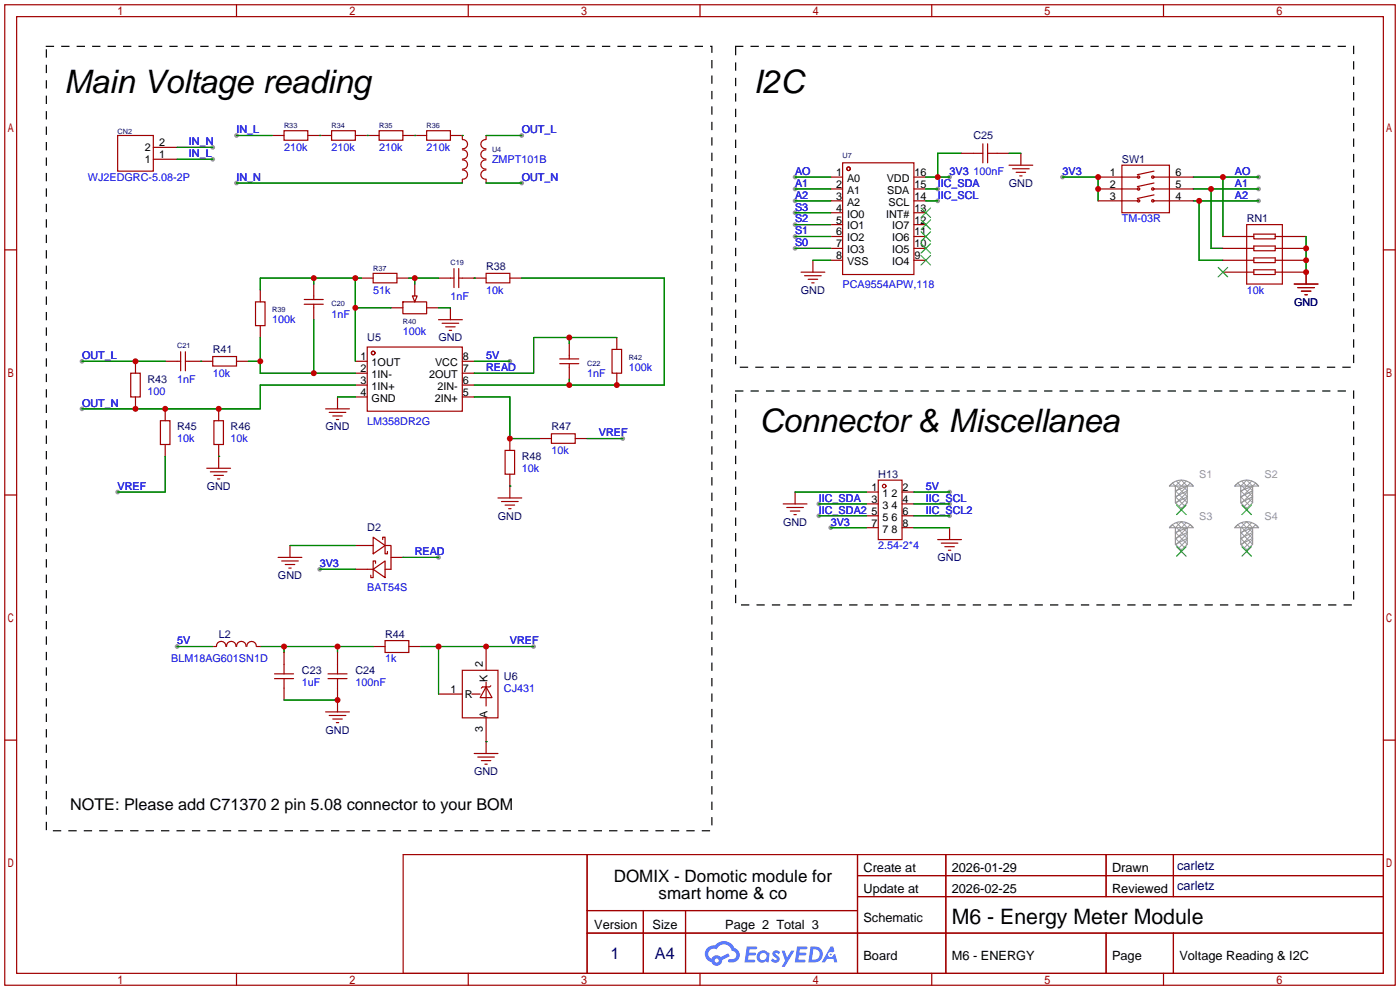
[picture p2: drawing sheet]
<svg xmlns="http://www.w3.org/2000/svg" width="299mm" height="212mm" viewBox="0 0 299 212" stroke-linecap="round" stroke-linejoin="round" font-family="sans-serif">
<defs><g id="words">
<g font-size="6.9">
<text x="13.7" y="19.9">Main Voltage reading</text>
<text x="161" y="19.9">I2C</text>
<text x="162.3" y="92.3">Connector &amp; Miscellanea</text>
</g>
<text font-size="4.5" x="203.4" y="197.5">M6 - Energy Meter Module</text>
<g font-size="3.6">
<text x="131.2" y="188.5">DOMIX - Domotic module for</text>
<text x="140.8" y="192.2">smart home &amp; co</text>
</g>
<text font-size="3.5" x="15" y="173">NOTE: Please add C71370 2 pin 5.08 connector to your BOM</text>
<g font-size="3.5" fill="#000080">
<text x="130.5" y="204.9">1</text>
<text x="140" y="204.9">A4</text>
</g>
<g font-size="2.7" fill="#000080">
<text x="251.6" y="185.9">carletz</text>
<text x="251.6" y="190.2">carletz</text>
</g>
<g font-size="2.7">
<text x="184.5" y="186.3">Create at</text>
<text x="184.5" y="190.8">Update at</text>
<text x="203.4" y="186.3">2026-01-29</text>
<text x="203.4" y="190.8">2026-02-25</text>
<text x="237.7" y="186.3">Drawn</text>
<text x="237.7" y="190.8">Reviewed</text>
<text x="184.5" y="197">Schematic</text>
<text x="127" y="198.5">Version</text>
<text x="139.5" y="198.5">Size</text>
<text x="155" y="198.5">Page 2 Total 3</text>
<text x="184.5" y="205.2">Board</text>
<text x="203.4" y="205.2">M6 - ENERGY</text>
<text x="237.7" y="205.2">Page</text>
<text x="252.1" y="205.2">Voltage Reading &amp; I2C</text>
</g>
<g font-size="2.3" fill="#00f">
<text x="50.5" y="28.5">IN_L</text>
<text x="111.5" y="28.5">OUT_L</text>
<text x="40.4" y="31">IN_N</text>
<text x="40.4" y="33.6">IN_L</text>
<text x="60.7" y="32.3">210k</text>
<text x="70.9" y="32.3">210k</text>
<text x="81" y="32.3">210k</text>
<text x="91.2" y="32.3">210k</text>
<text x="105.2" y="34.8">ZMPT101B</text>
<text x="18.8" y="38.7">WJ2EDGRC-5.08-2P</text>
<text x="50.5" y="38.7">IN_N</text>
<text x="111.5" y="38.7">OUT_N</text>
<text x="169.9" y="37.4">AO</text>
<text x="169.9" y="39.9">A1</text>
<text x="200.4" y="39.9">IIC_SDA</text>
<text x="202.9" y="37.4">3V3</text>
<text x="208" y="37.4">100nF</text>
<text x="227.1" y="37.4">3V3</text>
<text x="263.9" y="39.9">A1</text>
<text x="263.9" y="37.4">AO</text>
<text x="169.9" y="42.5">A2</text>
<text x="169.9" y="45">S3</text>
<text x="169.9" y="47.5">S2</text>
<text x="200.4" y="42.5">IIC_SCL</text>
<text x="239.8" y="47.5">TM-03R</text>
<text x="263.9" y="42.5">A2</text>
<text x="169.9" y="52.6">S0</text>
<text x="169.9" y="50.1">S1</text>
<text x="79.8" y="62.8">51k</text>
<text x="96.3" y="64.1">1nF</text>
<text x="103.9" y="62.8">10k</text>
<text x="180.1" y="61.5">PCA9554APW,118</text>
<text x="266.4" y="62.8">10k</text>
<text x="58.2" y="69.1">100k</text>
<text x="70.9" y="67.9">1nF</text>
<text x="86.1" y="71.7">100k</text>
<text x="17.5" y="76.8">OUT_L</text>
<text x="103.9" y="76.8">5V</text>
<text x="37.8" y="81.8">1nF</text>
<text x="45.5" y="80.6">10k</text>
<text x="103.9" y="79.3">READ</text>
<text x="125.5" y="80.6">1nF</text>
<text x="134.4" y="79.3">100k</text>
<text x="17.5" y="86.9">OUT_N</text>
<text x="31.5" y="84.4">100</text>
<text x="37.8" y="94.5">10k</text>
<text x="49.3" y="94.5">10k</text>
<text x="78.5" y="90.7">LM358DR2G</text>
<text x="128" y="93.3">VREF</text>
<text x="111.5" y="100.9">10k</text>
<text x="117.9" y="97.1">10k</text>
<text x="25.1" y="104.7">VREF</text>
<text x="175" y="107.2">IIC_SDA</text>
<text x="197.9" y="107.2">IIC_SCL</text>
<text x="197.9" y="104.7">5V</text>
<text x="175" y="109.8">IIC_SDA2</text>
<text x="177.5" y="112.3">3V3</text>
<text x="197.9" y="109.8">IIC_SCL2</text>
<text x="88.6" y="118.7">READ</text>
<text x="187.7" y="117.4">2.54-2*4</text>
<text x="68.3" y="121.2">3V3</text>
<text x="78.5" y="126.3">BAT54S</text>
<text x="37.8" y="137.7">5V</text>
<text x="109" y="137.7">VREF</text>
<text x="36.6" y="141.5">BLM18AG601SN1D</text>
<text x="82.3" y="141.5">1k</text>
<text x="64.5" y="146.6">1uF</text>
<text x="75.9" y="146.6">100nF</text>
<text x="107.7" y="147.9">CJ431</text>
</g>
<g font-size="2.3" fill="#000080">
<text x="208" y="29.8">C25</text>
<text x="239.8" y="34.8">SW1</text>
<text x="215.6" y="39.9">GND</text>
<text x="266.4" y="47.5">RN1</text>
<text x="103.9" y="57.7">R38</text>
<text x="171.2" y="62.8">GND</text>
<text x="276.6" y="65.3">GND</text>
<text x="45.5" y="75.5">R41</text>
<text x="78.5" y="72.9">U5</text>
<text x="93.7" y="72.9">GND</text>
<text x="31.5" y="81.8">R43</text>
<text x="37.8" y="92">R45</text>
<text x="49.3" y="92">R46</text>
<text x="69.6" y="92">GND</text>
<text x="117.9" y="92">R47</text>
<text x="111.5" y="98.3">R48</text>
<text x="44.2" y="104.7">GND</text>
<text x="187.7" y="102.2">H13</text>
<text x="78.5" y="113.6">D2</text>
<text x="106.4" y="111">GND</text>
<text x="167.4" y="112.3">GND</text>
<text x="200.4" y="119.9">GND</text>
<text x="59.4" y="123.7">GND</text>
<text x="46.7" y="136.4">L2</text>
<text x="82.3" y="136.4">R44</text>
<text x="64.5" y="144.1">C23</text>
<text x="75.9" y="144.1">C24</text>
<text x="107.7" y="145.3">U6</text>
<text x="69.6" y="156.8">GND</text>
<text x="101.3" y="165.7">GND</text>
</g>
<g font-size="2.3">
<text x="31" y="34.8">1</text>
<text x="31" y="32.3">2</text>
<text x="34" y="33.8">1</text>
<text x="34" y="31.3">2</text>
<text x="178.7" y="37.6">1</text>
<text x="178.7" y="40.2">2</text>
<text x="181" y="38.9">A0</text>
<text x="181" y="41.4">A1</text>
<text x="189.5" y="38.9">VDD</text>
<text x="189.6" y="41.4">SDA</text>
<text x="195.5" y="40.2">15</text>
<text x="195.5" y="37.6">16</text>
<text x="237.2" y="37.6">1</text>
<text x="237.2" y="40.2">2</text>
<text x="251.2" y="40.2">5</text>
<text x="251.2" y="37.6">6</text>
<text x="178.7" y="42.7">3</text>
<text x="178.7" y="45.2">4</text>
<text x="178.7" y="47.8">5</text>
<text x="181" y="44">A2</text>
<text x="181" y="46.5">IO0</text>
<text x="189.4" y="46.5">INT#</text>
<text x="189.9" y="44">SCL</text>
<text x="195.5" y="47.8">12</text>
<text x="195.5" y="45.2">13</text>
<text x="195.5" y="42.7">14</text>
<text x="237.2" y="42.7">3</text>
<text x="251.2" y="42.7">4</text>
<text x="178.7" y="50.3">6</text>
<text x="178.7" y="52.9">7</text>
<text x="181" y="49">IO1</text>
<text x="181" y="51.6">IO2</text>
<text x="190.7" y="51.6">IO6</text>
<text x="190.7" y="49">IO7</text>
<text x="195.5" y="52.9">10</text>
<text x="195.5" y="50.3">11</text>
<text x="178.7" y="55.4">8</text>
<text x="181" y="54.1">IO3</text>
<text x="181" y="56.7">VSS</text>
<text x="190.7" y="56.7">IO4</text>
<text x="190.7" y="54.1">IO5</text>
<text x="195.5" y="55.4">9</text>
<text x="77.1" y="77">1</text>
<text x="98.9" y="77">8</text>
<text x="77.1" y="79.5">2</text>
<text x="77.1" y="82.1">3</text>
<text x="79.4" y="78.3">1OUT</text>
<text x="79.4" y="80.8">1IN-</text>
<text x="79.4" y="83.3">1IN+</text>
<text x="91.7" y="80.8">2OUT</text>
<text x="93" y="78.3">VCC</text>
<text x="93.5" y="83.3">2IN-</text>
<text x="98.9" y="82.1">6</text>
<text x="98.9" y="79.5">7</text>
<text x="77.1" y="84.6">4</text>
<text x="79.4" y="85.9">GND</text>
<text x="92.9" y="85.9">2IN+</text>
<text x="98.9" y="84.6">5</text>
<text x="186.3" y="104.9">1</text>
<text x="186.3" y="107.5">3</text>
<text x="188.6" y="106.2">1</text>
<text x="190.6" y="106.2">2</text>
<text x="192.9" y="107.5">4</text>
<text x="192.9" y="104.9">2</text>
<text x="186.3" y="110">5</text>
<text x="186.3" y="112.5">7</text>
<text x="188.6" y="108.7">3</text>
<text x="188.6" y="111.3">5</text>
<text x="188.6" y="113.8">7</text>
<text x="190.6" y="113.8">8</text>
<text x="190.6" y="111.3">6</text>
<text x="190.6" y="108.7">4</text>
<text x="192.9" y="112.5">8</text>
<text x="192.9" y="110">6</text>
<text x="103.2" y="142.5" transform="rotate(-90 103.2 142.5)">2</text>
<text x="96.3" y="148.1">1</text>
<text x="99.3" y="149.1">R</text>
<text x="104.2" y="145.8" transform="rotate(-90 104.2 145.8)">K</text>
<text x="104.2" y="153.4" transform="rotate(-90 104.2 153.4)">A</text>
<text x="103.2" y="156.5" transform="rotate(-90 103.2 156.5)">3</text>
</g>
<g font-size="2.3" fill="#999">
<text x="256.3" y="102.2">S1</text>
<text x="270.3" y="102.2">S2</text>
<text x="256.3" y="111">S3</text>
<text x="270.3" y="111">S4</text>
</g>
<g font-size="1.6" fill="#000080">
<text x="25.1" y="28.6">CN2</text>
<text x="60.7" y="27.4">R33</text>
<text x="70.9" y="27.4">R34</text>
<text x="81" y="27.4">R35</text>
<text x="91.2" y="27.4">R36</text>
<text x="105.2" y="32.5">U4</text>
<text x="180.1" y="33.7">U7</text>
<text x="79.8" y="57.9">R37</text>
<text x="96.3" y="56.6">C19</text>
<text x="70.9" y="65.5">C20</text>
<text x="58.2" y="66.7">R39</text>
<text x="86.1" y="69.3">R40</text>
<text x="37.8" y="74.4">C21</text>
<text x="134.4" y="76.9">R42</text>
<text x="125.5" y="78.2">C22</text>
</g>
</g></defs>
<g fill="#999">
<circle cx="111.5" cy="29" r=".51"/>
<circle cx="111.5" cy="39.1" r=".51"/>
<circle cx="50.5" cy="29" r=".51"/>
<circle cx="50.5" cy="39.1" r=".51"/>
<circle cx="17.5" cy="77.2" r=".51"/>
<circle cx="17.5" cy="87.4" r=".51"/>
<circle cx="25.1" cy="105.2" r=".51"/>
<circle cx="109" cy="77.2" r=".51"/>
<circle cx="133.1" cy="93.7" r=".51"/>
<circle cx="202.9" cy="37.8" r=".51"/>
<circle cx="200.4" cy="40.4" r=".51"/>
<circle cx="200.4" cy="42.9" r=".51"/>
<circle cx="169.9" cy="37.8" r=".51"/>
<circle cx="169.9" cy="40.4" r=".51"/>
<circle cx="169.9" cy="42.9" r=".51"/>
<circle cx="169.9" cy="45.5" r=".51"/>
<circle cx="169.9" cy="48" r=".51"/>
<circle cx="169.9" cy="53.1" r=".51"/>
<circle cx="169.9" cy="50.5" r=".51"/>
<circle cx="269" cy="42.9" r=".51"/>
<circle cx="269" cy="40.4" r=".51"/>
<circle cx="269" cy="37.8" r=".51"/>
<circle cx="227.1" cy="37.8" r=".51"/>
<circle cx="114" cy="138.2" r=".51"/>
<circle cx="37.8" cy="138.2" r=".51"/>
<circle cx="93.7" cy="119.1" r=".51"/>
<circle cx="68.3" cy="121.7" r=".51"/>
<circle cx="45.5" cy="31.5" r=".51"/>
<circle cx="45.5" cy="34" r=".51"/>
<circle cx="175" cy="107.7" r=".51"/>
<circle cx="177.5" cy="112.8" r=".51"/>
<circle cx="202.9" cy="107.7" r=".51"/>
<circle cx="175" cy="110.2" r=".51"/>
<circle cx="202.9" cy="110.2" r=".51"/>
<circle cx="202.9" cy="105.2" r=".51"/>
</g>
<g fill="none" stroke="#a10000" stroke-width=".25">
<path d="M1 1h297.2v209.6h-297.2zM3.6 3.6h292.1v204.4h-292.1zM50.5 1v2.6M100.1 1v2.6M149.6 1v2.6M199.1 1v2.6M248.7 1v2.6M1 53.4h2.6M295.7 53.4h2.5M1 105.8h2.6M295.7 105.8h2.5M1 158.2h2.6"/>
<path d="M295.7 158.2h2.5M50.5 208v2.6M100.1 208v2.6M149.6 208v2.6M199.1 208v2.6M248.7 208v2.6"/>
</g>
<g fill="#5487ff">
<path d="M165.3 203.3a.99 .99 0 0 1 1.4 .2l-.3 .5a.39 .39 0 0 0-.3-.3 .39 .39 0 0 0-.4 .1l.1 .1a1.02 1.02 0 0 1 .6 1.6 1.17 1.17 0 0 1-1.7-.2l.4-.5 .6 .4 .3-.1v-.3a1.01 1.01 0 0 1-.7-1.5z"/>
<path d="M167.1 203.2h.6l.5 1.5 .9-1.5h.7l-2.1 3.4h-.7l.8-1.3z"/>
<path d="M159.6 202.3h1.9l.3 .1-.1 .4-1.5 .1-.1 .7h1.2l.3 .3-.3 .3h-1.3l-.1 .9h1.4l.1 .3-.1 .2-2.2 .1z"/>
<path d="M170.4 202.3h1.9l.2 .1-.1 .4-1.5 .1-.1 .7h1.3l.3 .3-.4 .3h-1.2l-.2 .9h1.4l.2 .3-.2 .2-2.1 .1z"/>
<path d="M177.5 202.3h.6l.2 1-.5 .3a.57 .57 0 0 0-.8 .2 .57 .57 0 0 0 .4 .8 .57 .57 0 0 0 .7-.5l.4-.2 .5 1.8h-.7l-.2-.7h-1.4l-.4 .7h-.7z"/>
<path d="M173.2 202.3l-.4 3.4h1.1a1.73 1.73 0 0 0 1.9-1.7 1.73 1.73 0 0 0-2-1.7zM173.8 202.9a1.14 1.14 0 0 1 1.4 1.1 1.14 1.14 0 0 1-1.5 1.1h-.2z"/>
<path d="M162 203.6a1.26 1.26 0 0 0 0 1.8 1.26 1.26 0 0 0 1.7 .1l.5 .2 .3-1.9-.1-.2h-.4a1.21 1.21 0 0 0-2 0zM162.6 203.9a.76 .76 0 0 1 1 0 .76 .76 0 0 1 .1 1.1 .76 .76 0 0 1-1 .1l-.4-.6z"/>
<path d="M151.2 202.6a1.81 1.81 0 0 0 .9 3 1.18 1.18 0 0 0 1.3 .8 1.18 1.18 0 0 0 .9-1.2l1.7-.9-.4-.6-1.5 .8a1.2 1.2 0 0 0-2 .4 1.14 1.14 0 0 1-.6-1.6 1.14 1.14 0 0 1 1.7-.4 1.73 1.73 0 0 1 1.7-1.1 1.73 1.73 0 0 1 1.6 1.4 .94 .94 0 0 1 .8 1.2 .94 .94 0 0 1-1.3 .6 .36 .36 0 0 0-.4 .3 .36 .36 0 0 0 .3 .4 1.63 1.63 0 0 0 2.1-1 1.63 1.63 0 0 0-1-2.1 2.43 2.43 0 0 0-4.2-.5l-1 .1zM152.7 205.3a.45 .45 0 0 1 .9 0 .45 .45 0 0 1-.9 0z"/>
<circle cx="177.5" cy="204" r=".22"/>
</g>
<g fill="none" stroke="#a10000" stroke-width=".25">
<path d="M25.1 29h7.7v7.6h-7.7zM32.8 34h5M32.8 31.5h5M58.2 29h2.5M60.7 27.9h5.1v2.1h-5.1zM65.8 29h5.1M70.9 27.9h5v2.1h-5zM75.9 29h5.1M81 27.9h5.1v2.1h-5.1zM86.1 29h5.1M91.2 27.9h5.1v2.1h-5.1zM96.3 29h2.5v.7"/>
<path d="M98.8 38.4v.7M98.8 29.8a.99 .99 0 0 1 1.1 1 .99 .99 0 0 1-1.1 1M98.8 36.3a.99 .99 0 0 1 1.1 1 .99 .99 0 0 1-1.1 1M98.8 32a.99 .99 0 0 1 1.1 1 .99 .99 0 0 1-1.1 1M98.8 34.2a.99 .99 0 0 1 1.1 1 .99 .99 0 0 1-1.1 .9M103.9 32a.99 .99 0 0 0-1.1 1 .99 .99 0 0 0 1.1 1M103.9 34.2a.99 .99 0 0 0-1.1 1 .99 .99 0 0 0 1.1 .9M103.9 29.8a.99 .99 0 0 0-1.1 1 .99 .99 0 0 0 1.1 1M103.9 36.3a.99 .99 0 0 0-1.1 1 .99 .99 0 0 0 1.1 1M103.9 29v.7M103.9 38.4v.7M177.5 37.8h2.6"/>
<path d="M180.1 34.8h15.2v23.9h-15.2zM195.3 37.8h2.6M205.5 32.8h4.6M210.1 30.7v4.1M211.1 32.8h4.5M211.1 30.7v4.1M215.6 35.3h5.1M216.4 36.1h3.6M217.2 36.8h2M217.9 37.6h.5M218.2 32.8v2.5M234.7 37.8h8.6"/>
<path d="M239.8 35.3h10.1v10.2h-10.1zM246.4 37.8h8.6M246.6 39.1l-3.5 .8M246.6 36.6l-3.5 .7M77.2 59.4h2.6M79.8 58.4h5v2.1h-5zM84.8 59.4h2.6M93.7 59.4h3.3M97 57.4v4.1M98 59.4h5.9M98 57.4v4.1M103.9 58.4h5.1v2.1h-5.1z"/>
<path d="M109 59.4h2.5M171.2 58.2h5.1M172 58.9h3.5M172.7 59.7h2.1M173.7 55.6v2.6M177.5 40.4h2.6M177.5 42.9h2.6M177.5 45.5h2.6M177.5 48h2.6M177.5 50.5h2.6M177.5 53.1h2.6M177.5 55.6h2.6"/>
<path d="M195.3 40.4h2.6M195.3 42.9h2.6M195.3 45.5h2.6M195.3 48h2.6M195.3 50.5h2.6M195.3 53.1h2.6M195.3 55.6h2.6M234.7 40.4h8.6M234.7 42.9h8.6M246.4 40.4h8.6M246.4 42.9h8.6M246.6 41.7l-3.5 .7"/>
<path d="M261.4 50.5h6.6M261.4 53.1h6.6M261.4 55.6h6.6M261.4 58.2h6.6M266.4 48h7.7v12.7h-7.7zM268 50h4.5v1.1h-4.5zM268 52.6h4.5v1h-4.5zM268 55.1h4.5v1h-4.5zM268 57.7h4.5v1h-4.5zM272.5 50.5h6.6M272.5 53.1h6.6M272.5 55.6h6.6"/>
<path d="M272.5 58.2h6.6v2.5M27.9 79.8h2.1v5h-2.1zM29 77.2v2.6M35.3 77.2h3.3M38.6 75.2v4M39.6 77.2h5.9M39.6 75.2v4M45.5 76.2h5v2h-5zM50.5 77.2h2.6M54.6 64.5h2v5.1h-2zM55.6 62v2.5M55.6 69.6v2.5"/>
<path d="M65 65h4.1M65 64h4.1M67.1 60.7v3.3M67.1 65v3.3M75.9 77.2h2.6M75.9 79.8h2.6M78.5 74.2h20.3v13.7h-20.3zM83.6 65.8h2.5M86.1 64.5h5.1v2.6h-5.1zM88.1 63.2h1.1l-.6 1.3zM88.6 60.7v2.5M91.2 65.8h2.5"/>
<path d="M93.7 68.3h5.1M94.5 69.1h3.5M95.2 69.8h2.1M96 70.6h.5M96.3 65.8v2.5M98.8 77.2h2.5M98.8 79.8h2.5M119.6 77.7h4.1M119.6 76.7h4.1M121.7 73.4v3.3M121.7 77.7v3.3M130.8 74.7h2v5.1h-2z"/>
<path d="M131.8 72.1v2.6M131.8 79.8v2.5M173.5 60.5h.5M276.6 60.7h5.1M277.4 61.5h3.5M278.1 62.2h2.1M278.9 63h.5M29 84.8v2.6M34.3 89.9h2v5.1h-2zM35.3 87.4v2.5M35.3 95v2.5M45.7 89.9h2.1v5.1h-2.1z"/>
<path d="M46.7 87.4v2.5M46.7 95v5.1M69.6 87.4h5.1M70.4 88.1h3.5M71.1 88.9h2.1M71.9 89.7h.5M72.1 84.8v2.6M75.9 82.3h2.6M75.9 84.8h2.6M98.8 82.3h2.5M98.8 84.8h2.5M107.9 96.3h2.1v5h-2.1z"/>
<path d="M109 93.7v2.6M115.3 93.7h2.6M117.9 92.7h5v2h-5zM122.9 93.7h2.6M44.2 100.1h5.1M45 100.8h3.5M45.7 101.6h2.1M46.5 102.4h.5M59.4 119.1h5.1M60.2 119.9h3.6M62 116.6v2.5M75.9 116.6h3.9"/>
<path d="M79.8 114.8l2.5 1.8-2.5 1.8zM81.8 115.3v-.5h.5v3.6h.5v-.5M82.3 116.6h1.3v5.1h-1.3M83.6 119.1h2.5M106.4 106.4h5.1M107.2 107.2h3.5M107.9 107.9h2.1M108.7 108.7h.5M109 101.3v5.1M167.4 107.7h5.1M168.1 108.5h3.6M168.9 109.2h2"/>
<path d="M169.7 110h.5M169.9 105.2v2.5M185.2 105.2h2.5M185.2 112.8h2.5M185.2 107.7h2.5M185.2 110.2h2.5M187.7 102.6h5.1v12.7h-5.1zM192.8 105.2h2.5M192.8 112.8h2.5M192.8 107.7h2.5M192.8 110.2h2.5M200.4 115.3h5.1"/>
<path d="M201.2 116.1h3.5M201.9 116.8h2.1M202.7 117.6h.5M202.9 112.8v2.5M45.5 138.2h.7M46.3 138.2a1.01 1.01 0 0 1 1-1.1 1.01 1.01 0 0 1 1 1.1M48.4 138.2a1.01 1.01 0 0 1 1-1.1 1.01 1.01 0 0 1 1 1.1M50.6 138.2a1.01 1.01 0 0 1 1-1.1 1.01 1.01 0 0 1 1 1.1M52.8 138.2a1.01 1.01 0 0 1 1-1.1 1.01 1.01 0 0 1 1 1.1M54.9 138.2h.7M60.7 139.4v4.6M61 120.6h2"/>
<path d="M61.7 121.4h.5M72.1 139.4v4.6M75.9 121.7h3.9M79.8 121.7l2.5-1.8v3.5zM79.8 138.2h2.5M80.3 120.4v-.5h-.5v3.5h-.6v-.5M82.3 136.9h5.1v2.5h-5.1zM87.4 138.2h2.5M103.9 138.2v5.1M58.7 145h4M58.7 144h4M60.7 145v4.6"/>
<path d="M69.6 152.1h5.1M70.1 145h4.1M70.1 144h4.1M70.4 152.9h3.5M71.1 153.7h2.1M71.9 154.4h.5M72.1 145v7.1M93.7 148.3h5.1M98.8 143.3h7.6v10.1h-7.6zM100.8 148.3h1.8M103.9 146.8l1.3 2.3h-2.6zM103.9 145.8v5.1"/>
<path d="M103.9 153.4v7.6M104.9 146.6l-.3 .2h-1.5l-.2 .3M101.3 161h5.1M102.1 161.8h3.6M102.9 162.6h2M103.6 163.3h.5M86.2 182.6h209.5v25.4h-209.5zM125.5 182.6v25.4M125.5 194.6h57.8M125.5 199.4h170.2M137.5 194.6v13.4M146.5 194.6v13.4"/>
<path d="M183.3 182.6v25.4M183.3 187.1h112.4M183.3 191.6h112.4M202.1 182.6v25.4M236.4 182.6v9M236.4 199.4v8.6M250.8 182.6v9M250.8 199.4v8.6"/>
<circle cx="181.4" cy="36.1" r=".38"/>
<circle cx="243.3" cy="37.8" r=".25"/>
<circle cx="246.4" cy="37.8" r=".25"/>
<circle cx="243.3" cy="42.9" r=".25"/>
<circle cx="243.3" cy="40.4" r=".25"/>
<circle cx="246.4" cy="42.9" r=".25"/>
<circle cx="246.4" cy="40.4" r=".25"/>
<circle cx="79.8" cy="75.4" r=".38"/>
<circle cx="189" cy="103.9" r=".38"/>
</g>
<g fill="none" stroke="#008700" stroke-width=".25">
<path d="M37.8 31.5h7.7M37.8 34h7.7M50.5 29h7.7M50.5 39.1h48.3M68.3 29h.1M78.5 29h.1M88.6 29h.1M98.8 29h.1M103.9 29h7.6M103.9 39.1h7.6M169.9 37.8h7.6M197.9 37.8h5"/>
<path d="M205.5 32.8h-5.1v5M215.6 32.8h2.6M227.1 37.8h7.6v5.1M255 37.8h14M261.4 37.8v12.7M67.1 59.4v1.3M75.9 59.4v17.8M77.2 59.4h-21.6v2.6M87.4 59.4h6.3M88.6 59.4v1.3M101.3 59.4h.1M111.5 59.4h30.5v22.9h-40.7"/>
<path d="M169.9 40.4h7.6M169.9 42.9h7.6M169.9 45.5h7.6M169.9 48h7.6M169.9 53.1h7.6M169.9 50.5h7.6M173.7 55.6h3.8M197.9 40.4h2.5M197.9 42.9h2.5M255 40.4h14M255 42.9h14M256.3 42.9v12.7h5.1"/>
<path d="M258.8 40.4v12.7h2.6M279.1 50.5v7.7M17.5 77.2h17.8M42.9 77.2h.1M53.1 77.2h2.5M55.6 72.1v7.7h20.3M67.1 68.3v11.5M75.9 65.8h7.7M93.7 65.8h2.6M101.3 77.2h7.7M121.7 72.1v1.3M131.8 72.1h-17.8v7.7h-12.7"/>
<path d="M35.3 97.5v7.7h-10.2M46.7 97.5h.1M72.1 84.8h3.8M75.9 82.3h-20.3v5.1h-38.1M101.3 84.8h7.7v8.9h6.3M121.7 81v1.3M125.5 93.7h7.6M62 116.6h13.9M86.1 119.1h7.6M109 103.9h.1M169.9 105.2h15.3M175 107.7h10.2"/>
<path d="M175 110.2h10.2M177.5 112.8h7.7M195.3 105.2h7.6M195.3 107.7h7.6M195.3 112.8h7.6M195.3 110.2h7.6M37.8 138.2h7.7M55.6 138.2h24.2M60.7 138.2v1.2M68.3 121.7h7.6M72.1 138.2v1.2M89.9 138.2h24.1"/>
<path d="M93.7 138.2v10.1M60.7 149.6h11.4M103.9 158.5h.1"/>
</g>
<g fill="none" stroke="#3c3" stroke-width=".25">
<path d="M196.8 54.6l2.1 2M196.8 52.1l2.1 2M196.8 49.5l2.1 2.1M196.8 47l2.1 2M196.8 44.4l2.1 2.1M198.9 54.6l-2.1 2M198.9 52.1l-2.1 2M198.9 49.5l-2.1 2.1M198.9 47l-2.1 2M198.9 44.4l-2.1 2.1M260.3 57.2l2.1 2M262.4 57.2l-2.1 2"/>
<path d="M251.5 107.9l2 2.1M251.5 116.8l2 2.1M253.5 107.9l-2 2.1M253.5 116.8l-2 2.1M265.4 107.9l2.1 2.1M265.4 116.8l2.1 2.1M267.5 107.9l-2.1 2.1M267.5 116.8l-2.1 2.1"/>
</g>
<path d="M9.9 9.9h142.2v167.6h-142.2zM157.2 9.9h132.1v68.6h-132.1zM157.2 83.6h132.1v45.7h-132.1z" fill="none" stroke="#000" stroke-width=".25" stroke-dasharray="1.5 1.8"/>
<g fill="none" stroke="#999" stroke-width=".25">
<path d="M250.4 103.4a3.2 3.2 0 0 1 4.6 .5h-5.1zM250.4 112.3a3.2 3.2 0 0 1 4.6 .5h-5.1zM251.2 103.9v3.5l1.3 1.3 1.2-1.3v-3.5l-2.5 1M251.2 112.8v3.5l1.3 1.3 1.2-1.3v-3.5l-2.5 1M252.5 108.5v.5M252.5 117.3v.6M253.7 104.9l-2.5 1.3M253.7 106.2l-2.5 1.2M253.7 113.8l-2.5 1.3M253.7 115.1l-2.5 1.2M264.3 103.4a3.2 3.2 0 0 1 4.7 .5h-5.1zM264.3 112.3a3.2 3.2 0 0 1 4.7 .5h-5.1z"/>
<path d="M265.2 103.9v3.5l1.2 1.3 1.3-1.3v-3.5l-2.5 1M265.2 112.8v3.5l1.2 1.3 1.3-1.3v-3.5l-2.5 1M266.4 108.5v.5M266.4 117.3v.6M267.7 104.9l-2.5 1.3M267.7 106.2l-2.5 1.2M267.7 113.8l-2.5 1.3M267.7 115.1l-2.5 1.2"/>
</g>
<g fill="none" stroke="#999" stroke-width=".21">
<path d="M249.9 103.9l.7-.6 .6 .6 1.3-1.3 1.2 1.3M249.9 112.8l.7-.7 .6 .7 1.3-1.3 1.2 1.3M251.2 106.2l1.9 1.9M251.2 104.9l2.5 2.5M251.2 115.1l1.9 1.9M251.2 113.8l2.5 2.5M251.4 102.8l1.1 1.1M251.4 111.7l1.1 1.1M251.5 103.9l2.2 2.3M251.5 112.8l2.2 2.3M252.7 103.9l1 1M252.7 112.8l1 1"/>
<path d="M253.6 102.8l-2.4 2.4M253.6 111.7l-2.4 2.3M253.7 105.2l-2.4 2.4M253.7 106.4l-1.7 1.8M253.7 114l-2.4 2.5M253.7 115.3l-1.7 1.8M255 103.9l-.6-.6-3.2 3.1M255 112.8l-.6-.7-3.2 3.2M263.9 103.9l.6-.6 .7 .6 1.2-1.3 1.3 1.3M263.9 112.8l.6-.7 .7 .7 1.2-1.3 1.3 1.3M265.2 106.2l1.9 1.9M265.2 104.9l2.5 2.5"/>
<path d="M265.2 115.1l1.9 1.9M265.2 113.8l2.5 2.5M265.4 102.8l1 1.1M265.4 111.7l1 1.1M265.4 103.9l2.3 2.3M265.4 112.8l2.3 2.3M266.7 103.9l1 1M266.7 112.8l1 1M267.5 102.8l-2.3 2.4M267.5 111.7l-2.3 2.3M267.7 105.2l-2.4 2.4M267.7 106.4l-1.8 1.8"/>
<path d="M267.7 114l-2.4 2.5M267.7 115.3l-1.8 1.8M269 103.9l-.6-.6-3.2 3.1M269 112.8l-.6-.7-3.2 3.2"/>
</g>
<g fill="#c00">
<circle cx="29" cy="77.2" r=".63"/>
<circle cx="29" cy="87.4" r=".63"/>
<circle cx="35.3" cy="87.4" r=".63"/>
<circle cx="46.7" cy="87.4" r=".63"/>
<circle cx="67.1" cy="79.8" r=".63"/>
<circle cx="55.6" cy="77.2" r=".63"/>
<circle cx="75.9" cy="59.4" r=".63"/>
<circle cx="67.1" cy="59.4" r=".63"/>
<circle cx="75.9" cy="65.8" r=".63"/>
<circle cx="88.6" cy="59.4" r=".63"/>
<circle cx="121.7" cy="82.3" r=".63"/>
<circle cx="131.8" cy="82.3" r=".63"/>
<circle cx="109" cy="93.7" r=".63"/>
<circle cx="121.7" cy="72.1" r=".63"/>
<circle cx="200.4" cy="37.8" r=".63"/>
<circle cx="256.3" cy="42.9" r=".63"/>
<circle cx="258.8" cy="40.4" r=".63"/>
<circle cx="261.4" cy="37.8" r=".63"/>
<circle cx="234.7" cy="37.8" r=".63"/>
<circle cx="234.7" cy="40.4" r=".63"/>
<circle cx="72.1" cy="138.2" r=".63"/>
<circle cx="60.7" cy="138.2" r=".63"/>
<circle cx="93.7" cy="138.2" r=".63"/>
<circle cx="103.9" cy="138.2" r=".63"/>
<circle cx="72.1" cy="149.6" r=".63"/>
<circle cx="279.1" cy="55.6" r=".63"/>
<circle cx="279.1" cy="58.2" r=".63"/>
<circle cx="279.1" cy="53.1" r=".63"/>
</g>
<use href="#words"/>
</svg>
